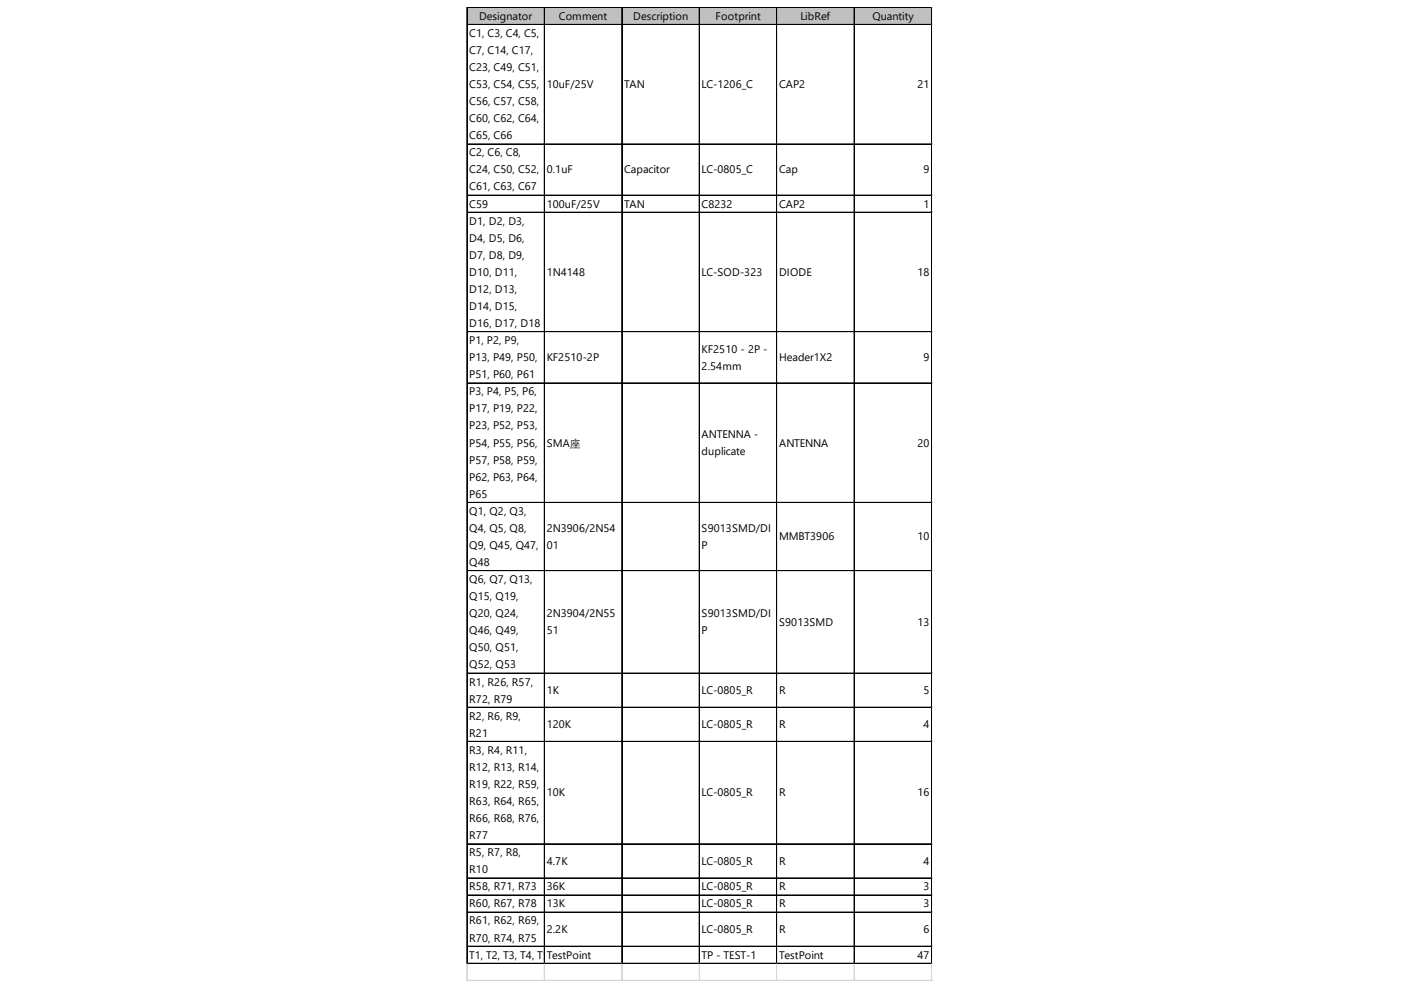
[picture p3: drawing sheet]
<svg xmlns="http://www.w3.org/2000/svg" width="297mm" height="210mm" viewBox="0 0 297 210" stroke-linecap="round" stroke-linejoin="round" font-family="sans-serif">
<defs><g id="words">
<g font-size="2.3">
<text x="101.6" y="4.2">Designator</text>
<text x="118.5" y="4.2">Comment</text>
<text x="134.3" y="4.2">Description</text>
<text x="151.7" y="4.2">Footprint</text>
<text x="169.7" y="4.2">LibRef</text>
<text x="185" y="4.2">Quantity</text>
<text x="99.5" y="7.8">C1, C3, C4, C5,</text>
<text x="99.5" y="11.4">C7, C14, C17,</text>
<text x="99.5" y="15.1">C23, C49, C51,</text>
<text x="99.5" y="18.7">C53, C54, C55,</text>
<text x="99.5" y="22.3">C56, C57, C58,</text>
<text x="115.9" y="18.7">10uF/25V</text>
<text x="132.3" y="18.7">TAN</text>
<text x="148.8" y="18.7">LC-1206_C</text>
<text x="165.2" y="18.7">CAP2</text>
<text x="194.5" y="18.7">21</text>
<text x="99.5" y="25.9">C60, C62, C64,</text>
<text x="99.5" y="29.5">C65, C66</text>
<text x="99.5" y="33.1">C2, C6, C8,</text>
<text x="99.5" y="36.8">C24, C50, C52,</text>
<text x="99.5" y="40.4">C61, C63, C67</text>
<text x="115.9" y="36.8">0.1uF</text>
<text x="132.3" y="36.8">Capacitor</text>
<text x="148.8" y="36.8">LC-0805_C</text>
<text x="165.2" y="36.8">Cap</text>
<text x="195.8" y="36.8">9</text>
<text x="99.5" y="44">C59</text>
<text x="99.5" y="47.6">D1, D2, D3,</text>
<text x="115.9" y="44">100uF/25V</text>
<text x="132.3" y="44">TAN</text>
<text x="148.8" y="44">C8232</text>
<text x="165.2" y="44">CAP2</text>
<text x="195.8" y="44">1</text>
<text x="99.5" y="51.2">D4, D5, D6,</text>
<text x="99.5" y="54.9">D7, D8, D9,</text>
<text x="99.5" y="58.5">D10, D11,</text>
<text x="115.9" y="58.5">1N4148</text>
<text x="148.8" y="58.5">LC-SOD-323</text>
<text x="165.2" y="58.5">DIODE</text>
<text x="194.5" y="58.5">18</text>
<text x="99.5" y="62.1">D12, D13,</text>
<text x="99.5" y="65.7">D14, D15,</text>
<text x="99.5" y="69.3">D16, D17, D18</text>
<text x="99.5" y="73">P1, P2, P9,</text>
<text x="99.5" y="76.6">P13, P49, P50,</text>
<text x="115.9" y="76.6">KF2510-2P</text>
<text x="148.8" y="74.8">KF2510 - 2P -</text>
<text x="165.2" y="76.6">Header1X2</text>
<text x="195.8" y="76.6">9</text>
<text x="99.5" y="80.2">P51, P60, P61</text>
<text x="99.5" y="83.8">P3, P4, P5, P6,</text>
<text x="148.8" y="78.4">2.54mm</text>
<text x="99.5" y="87.4">P17, P19, P22,</text>
<text x="99.5" y="91.1">P23, P52, P53,</text>
<text x="99.5" y="94.7">P54, P55, P56,</text>
<text x="115.9" y="94.7">SMA座</text>
<text x="148.8" y="92.9">ANTENNA -</text>
<text x="165.2" y="94.7">ANTENNA</text>
<text x="194.5" y="94.7">20</text>
<text x="99.5" y="98.3">P57, P58, P59,</text>
<text x="99.5" y="101.9">P62, P63, P64,</text>
<text x="148.8" y="96.5">duplicate</text>
<text x="99.5" y="105.5">P65</text>
<text x="99.5" y="109.2">Q1, Q2, Q3,</text>
<text x="99.5" y="112.8">Q4, Q5, Q8,</text>
<text x="115.9" y="112.8">2N3906/2N54</text>
<text x="148.8" y="112.8">S9013SMD/DI</text>
<text x="99.5" y="116.4">Q9, Q45, Q47,</text>
<text x="115.9" y="116.4">01</text>
<text x="148.8" y="116.4">P</text>
<text x="165.2" y="114.6">MMBT3906</text>
<text x="194.5" y="114.6">10</text>
<text x="99.5" y="120">Q48</text>
<text x="99.5" y="123.6">Q6, Q7, Q13,</text>
<text x="99.5" y="127.2">Q15, Q19,</text>
<text x="99.5" y="130.9">Q20, Q24,</text>
<text x="115.9" y="130.9">2N3904/2N55</text>
<text x="148.8" y="130.9">S9013SMD/DI</text>
<text x="99.5" y="134.5">Q46, Q49,</text>
<text x="115.9" y="134.5">51</text>
<text x="148.8" y="134.5">P</text>
<text x="165.2" y="132.7">S9013SMD</text>
<text x="194.5" y="132.7">13</text>
<text x="99.5" y="138.1">Q50, Q51,</text>
<text x="99.5" y="141.7">Q52, Q53</text>
<text x="99.5" y="145.3">R1, R26, R57,</text>
<text x="99.5" y="149">R72, R79</text>
<text x="115.9" y="147.2">1K</text>
<text x="148.8" y="147.2">LC-0805_R</text>
<text x="165.2" y="147.2">R</text>
<text x="195.8" y="147.2">5</text>
<text x="99.5" y="152.6">R2, R6, R9,</text>
<text x="115.9" y="154.4">120K</text>
<text x="148.8" y="154.4">LC-0805_R</text>
<text x="165.2" y="154.4">R</text>
<text x="195.8" y="154.4">4</text>
<text x="99.5" y="156.2">R21</text>
<text x="99.5" y="159.8">R3, R4, R11,</text>
<text x="99.5" y="163.4">R12, R13, R14,</text>
<text x="99.5" y="167.1">R19, R22, R59,</text>
<text x="99.5" y="170.7">R63, R64, R65,</text>
<text x="115.9" y="168.9">10K</text>
<text x="148.8" y="168.9">LC-0805_R</text>
<text x="165.2" y="168.9">R</text>
<text x="194.5" y="168.9">16</text>
<text x="99.5" y="174.3">R66, R68, R76,</text>
<text x="99.5" y="177.9">R77</text>
<text x="99.5" y="181.5">R5, R7, R8,</text>
<text x="99.5" y="185.2">R10</text>
<text x="115.9" y="183.3">4.7K</text>
<text x="148.8" y="183.3">LC-0805_R</text>
<text x="165.2" y="183.3">R</text>
<text x="195.8" y="183.3">4</text>
<text x="99.5" y="188.8">R58, R71, R73</text>
<text x="115.9" y="188.8">36K</text>
<text x="148.8" y="188.8">LC-0805_R</text>
<text x="165.2" y="188.8">R</text>
<text x="195.8" y="188.8">3</text>
<text x="99.5" y="192.4">R60, R67, R78</text>
<text x="99.5" y="196">R61, R62, R69,</text>
<text x="115.9" y="192.4">13K</text>
<text x="115.9" y="197.8">2.2K</text>
<text x="148.8" y="192.4">LC-0805_R</text>
<text x="148.8" y="197.8">LC-0805_R</text>
<text x="165.2" y="192.4">R</text>
<text x="165.2" y="197.8">R</text>
<text x="195.8" y="192.4">3</text>
<text x="195.8" y="197.8">6</text>
<text x="99.5" y="199.6">R70, R74, R75</text>
<text x="99.5" y="203.3">T1, T2, T3, T4, T5T, T6, T7, T8, T9, T10, T11, T17, T1T8P - TEST-6</text>
<text x="117.1" y="203.3">estPoint</text>
<text x="150.6" y="203.3">, T25, T21, T29</text>
<text x="165.2" y="203.3">TestPoin3, T34, T39, T42, T444, T91, T92, T93, T94, T95, T96, T97, T98, T99, T100, T101, T102, T103, T104, T105, T106, T107, T108, T1</text>
<text x="165.3" y="203.3">, T30, T3t</text>
<text x="195.8" y="203.3">7</text>
</g>
</g></defs>
<path d="M99.1 1.6h98.5v3.7h-98.5z" fill="#c0c0c0"/>
<g fill="none" stroke="#000" stroke-width=".21">
<path d="M99 1.6v202.8M99.1 1.6h98.5M99.1 5.2h98.5M115.4 1.7v202.7M115.5 1.7v202.7M131.8 1.7v202.7M131.9 1.7v202.7M148.2 1.7v202.7M148.3 1.7v202.7M164.7 1.7v202.7M181.1 1.7v202.7M197.5 1.7v202.7"/>
<path d="M197.6 1.7v202.7M99.1 30.5h98.5M99.1 30.6h98.5M99.1 41.4h98.5M99.1 45h98.5M99.1 70.3h98.5M99.1 70.4h98.5M99.1 81.2h98.5M99.1 106.5h98.5M99.1 106.6h98.5M99.1 121h98.5M99.1 121.1h98.5"/>
<path d="M99.1 142.7h98.5M99.1 142.8h98.5M99.1 149.9h98.5M99.1 150h98.5M99.1 157.2h98.5M99.1 178.9h98.5M99.1 179h98.5M99.1 186.1h98.5M99.1 186.2h98.5M99.1 189.8h98.5M99.1 193.4h98.5M99.1 200.6h98.5"/>
<path d="M99.1 200.7h98.5M99.1 204.2h98.5M99.1 204.3h98.5"/>
</g>
<path d="M197.6 1.6h.1M99 204.4v3.6M115.4 204.4v3.6M115.5 204.4v3.6M131.8 204.4v3.6M131.9 204.4v3.6M148.2 204.4v3.6M148.3 204.4v3.6M164.7 204.4v3.6M181.1 204.4v3.6M197.5 204.4v3.6M197.6 204.4v3.6" fill="none" stroke="#d4d4d4" stroke-width=".21"/>
<path d="M197.6 1.6l.1 .1z" fill="#d4d4d4"/>
<path d="M197.6 5.2h.1" fill="none" stroke="#d4d4d4" stroke-width=".21"/>
<path d="M197.6 5.2l.1 .1z" fill="#d4d4d4"/>
<path d="M197.6 30.5h.1" fill="none" stroke="#d4d4d4" stroke-width=".21"/>
<path d="M197.6 30.5l.1 .1z" fill="#d4d4d4"/>
<path d="M197.6 41.4h.1" fill="none" stroke="#d4d4d4" stroke-width=".21"/>
<path d="M197.6 41.4l.1 .1z" fill="#d4d4d4"/>
<path d="M197.6 45h.1" fill="none" stroke="#d4d4d4" stroke-width=".21"/>
<path d="M197.6 45l.1 .1z" fill="#d4d4d4"/>
<path d="M197.6 70.3h.1" fill="none" stroke="#d4d4d4" stroke-width=".21"/>
<path d="M197.6 70.3l.1 .1z" fill="#d4d4d4"/>
<path d="M197.6 81.2h.1" fill="none" stroke="#d4d4d4" stroke-width=".21"/>
<path d="M197.6 81.2l.1 .1z" fill="#d4d4d4"/>
<path d="M197.6 106.5h.1" fill="none" stroke="#d4d4d4" stroke-width=".21"/>
<path d="M197.6 106.5l.1 .1z" fill="#d4d4d4"/>
<path d="M197.6 121h.1" fill="none" stroke="#d4d4d4" stroke-width=".21"/>
<path d="M197.6 121l.1 .1z" fill="#d4d4d4"/>
<path d="M197.6 142.7h.1" fill="none" stroke="#d4d4d4" stroke-width=".21"/>
<path d="M197.6 142.7l.1 .1z" fill="#d4d4d4"/>
<path d="M197.6 149.9h.1" fill="none" stroke="#d4d4d4" stroke-width=".21"/>
<path d="M197.6 149.9l.1 .2z" fill="#d4d4d4"/>
<path d="M197.6 157.2h.1" fill="none" stroke="#d4d4d4" stroke-width=".21"/>
<path d="M197.6 157.2l.1 .1z" fill="#d4d4d4"/>
<path d="M197.6 178.9h.1" fill="none" stroke="#d4d4d4" stroke-width=".21"/>
<path d="M197.6 178.9l.1 .1z" fill="#d4d4d4"/>
<path d="M197.6 186.1h.1" fill="none" stroke="#d4d4d4" stroke-width=".21"/>
<path d="M197.6 186.1l.1 .2z" fill="#d4d4d4"/>
<path d="M197.6 189.8h.1" fill="none" stroke="#d4d4d4" stroke-width=".21"/>
<path d="M197.6 189.8l.1 .1z" fill="#d4d4d4"/>
<path d="M197.6 193.4h.1" fill="none" stroke="#d4d4d4" stroke-width=".21"/>
<path d="M197.6 193.4l.1 .1z" fill="#d4d4d4"/>
<path d="M197.6 200.6h.1" fill="none" stroke="#d4d4d4" stroke-width=".21"/>
<path d="M197.6 200.6l.1 .1z" fill="#d4d4d4"/>
<path d="M197.6 204.2h.1" fill="none" stroke="#d4d4d4" stroke-width=".21"/>
<path d="M197.6 204.2l.1 .2z" fill="#d4d4d4"/>
<path d="M99 207.8h98.7M99 207.9h98.7" fill="none" stroke="#d4d4d4" stroke-width=".21"/>
<use href="#words"/>
</svg>
